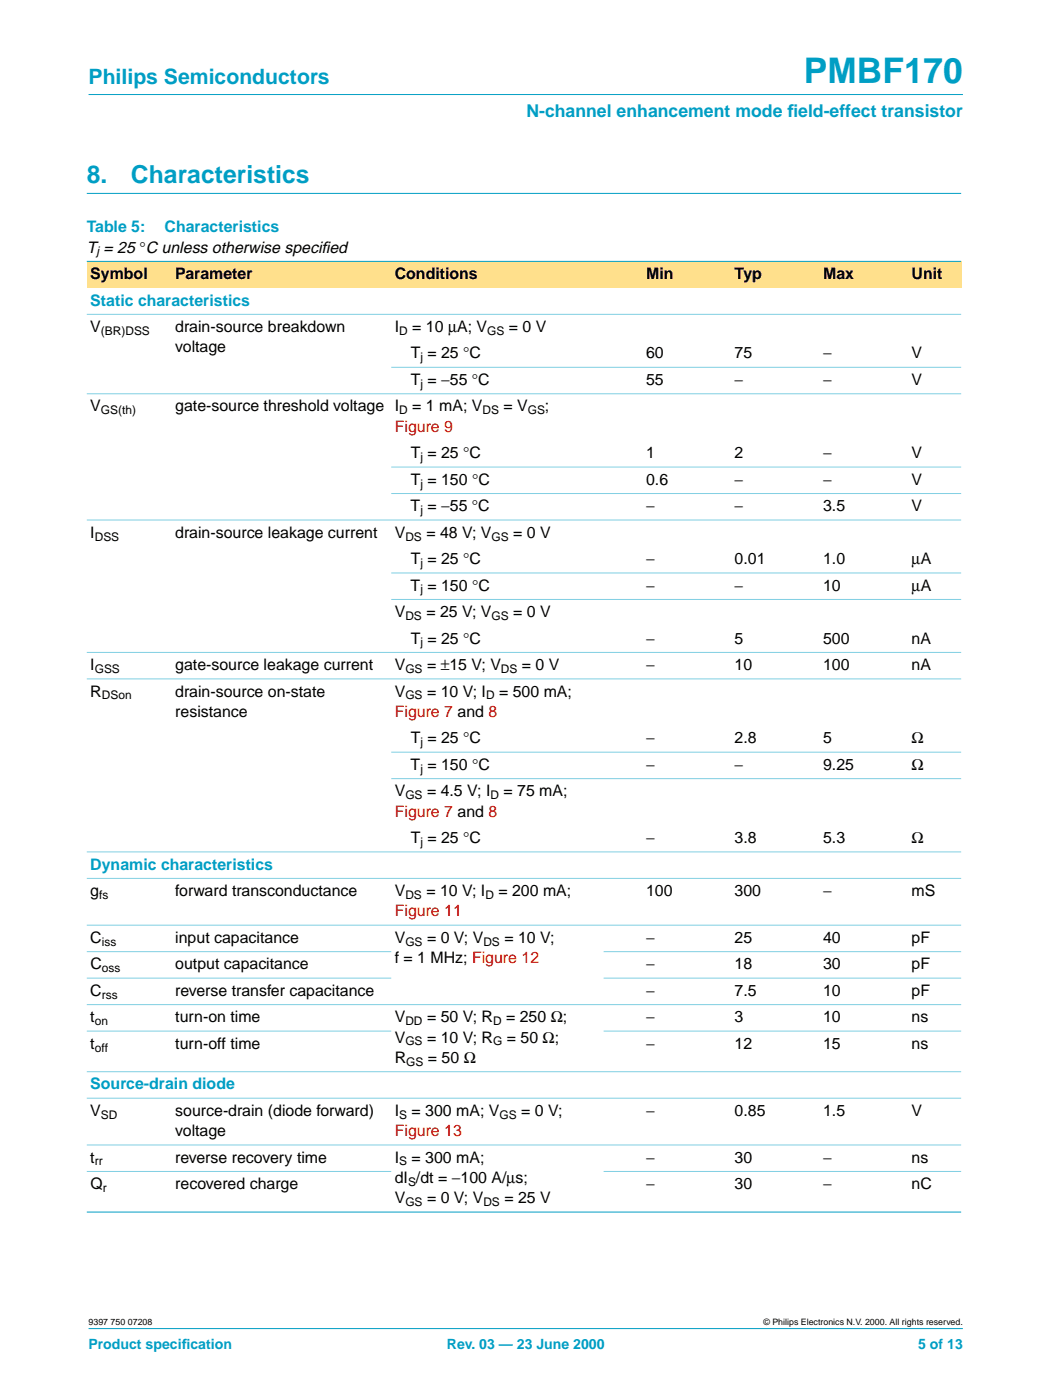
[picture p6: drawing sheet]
<svg xmlns="http://www.w3.org/2000/svg" width="210mm" height="280mm" viewBox="0 0 210 280" stroke-linecap="round" stroke-linejoin="round" font-family="sans-serif">
<defs><g id="words">
<text font-size="7.1" fill="#009ec4" x="160.6" y="16.5">PMBF170</text>
<g font-size="4.9" fill="#009ec4">
<text x="17.3" y="36.7">8.</text>
<text x="26.2" y="36.7">Characteristics</text>
</g>
<text font-size="4.2" fill="#009ec4" x="17.7" y="16.8">Philips Semiconductors</text>
<g font-size="3.5" fill="#009ec4">
<text x="105.2" y="23.4">N-channel enhancement mode f</text>
<text x="157.3" y="23.4">ield-effect transistor</text>
</g>
<g font-size="3.2" fill="#009ec4">
<text x="17.3" y="46.4">Table 5:</text>
<text x="32.9" y="46.4">Characteristics</text>
<text x="18" y="61">Static characteristics</text>
<text x="18" y="173.8">Dynamic characteristics</text>
<text x="18" y="217.7">Source-drain diode</text>
</g>
<g font-size="3.2">
<text x="17.3" y="50.5">T = 25 °C unless otherwise specif</text>
<text x="64.2" y="50.5">ied</text>
<text x="18" y="55.8">Symbol</text>
<text x="35" y="55.8">Parameter</text>
<text x="78.8" y="55.8">Conditions</text>
<text x="129" y="55.8">Min</text>
<text x="146.7" y="55.8">Typ</text>
<text x="164.4" y="55.8">Max</text>
<text x="182.1" y="55.8">Unit</text>
<text x="18" y="66.3">V</text>
<text x="35" y="66.3">drain-source breakdown</text>
<text x="35" y="70.4">voltage</text>
<text x="78.8" y="66.3">I</text>
<text x="82" y="71.6">T = 25 °C</text>
<text x="82.3" y="66.3">= 10 µA; V</text>
<text x="101.6" y="66.3">= 0 V</text>
<text x="129" y="71.6">60</text>
<text x="146.7" y="71.6">75</text>
<text x="164.4" y="71.6">−</text>
<text x="182.1" y="71.6">V</text>
<text x="82" y="76.9">T = −55 °C</text>
<text x="129" y="76.9">55</text>
<text x="146.7" y="76.9">−</text>
<text x="164.4" y="76.9">−</text>
<text x="182.1" y="76.9">V</text>
<text x="18" y="82.2">V</text>
<text x="35" y="82.2">gate-source threshold voltage I</text>
<text x="82.3" y="82.2">= 1 mA; V</text>
<text x="100.5" y="82.2">= V</text>
<text x="108.8" y="82.2">;</text>
<text x="82" y="91.6">T = 25 °C</text>
<text x="129" y="91.6">1</text>
<text x="146.7" y="91.6">2</text>
<text x="164.4" y="91.6">−</text>
<text x="182.1" y="91.6">V</text>
<text x="82" y="96.9">T = 150 °C</text>
<text x="129" y="96.9">0.6</text>
<text x="146.7" y="96.9">−</text>
<text x="164.4" y="96.9">−</text>
<text x="182.1" y="96.9">V</text>
<text x="18" y="107.4">I</text>
<text x="35" y="107.4">drain-source leakage current</text>
<text x="78.8" y="107.4">V</text>
<text x="82" y="102.1">T = −55 °C</text>
<text x="85.1" y="107.4">= 48 V; V</text>
<text x="102.5" y="107.4">= 0 V</text>
<text x="129" y="102.1">−</text>
<text x="146.7" y="102.1">−</text>
<text x="164.4" y="102.1">3.5</text>
<text x="182.1" y="102.1">V</text>
<text x="82" y="112.7">T = 25 °C</text>
<text x="129" y="112.7">−</text>
<text x="146.7" y="112.7">0.01</text>
<text x="164.4" y="112.7">1.0</text>
<text x="182.1" y="112.7">µA</text>
<text x="82" y="118">T = 150 °C</text>
<text x="129" y="118">−</text>
<text x="146.7" y="118">−</text>
<text x="164.4" y="118">10</text>
<text x="182.1" y="118">µA</text>
<text x="78.8" y="123.3">V</text>
<text x="85.1" y="123.3">= 25 V; V</text>
<text x="102.5" y="123.3">= 0 V</text>
<text x="82" y="128.6">T = 25 °C</text>
<text x="129" y="128.6">−</text>
<text x="146.7" y="128.6">5</text>
<text x="164.4" y="128.6">500</text>
<text x="182.1" y="128.6">nA</text>
<text x="18" y="133.9">I</text>
<text x="35" y="133.9">gate-source leakage current</text>
<text x="78.8" y="133.9">V</text>
<text x="85.3" y="133.9">= ±15 V; V</text>
<text x="104.2" y="133.9">= 0 V</text>
<text x="129" y="133.9">−</text>
<text x="146.7" y="133.9">10</text>
<text x="164.4" y="133.9">100</text>
<text x="182.1" y="133.9">nA</text>
<text x="18" y="139.2">R</text>
<text x="35" y="139.2">drain-source on-state</text>
<text x="35" y="143.2">resistance</text>
<text x="78.8" y="139.2">V</text>
<text x="85.3" y="139.2">= 10 V; I</text>
<text x="99.7" y="139.2">= 500 mA;</text>
<text x="82" y="148.5">T = 25 °C</text>
<text x="129" y="148.5">−</text>
<text x="146.7" y="148.5">2.8</text>
<text x="164.4" y="148.5">5</text>
<text x="182.1" y="148.5">Ω</text>
<text x="82" y="153.8">T = 150 °C</text>
<text x="129" y="153.8">−</text>
<text x="146.7" y="153.8">−</text>
<text x="164.4" y="153.8">9.25</text>
<text x="182.1" y="153.8">Ω</text>
<text x="78.8" y="159.1">V</text>
<text x="85.3" y="159.1">= 4.5 V; I</text>
<text x="100.6" y="159.1">= 75 mA;</text>
<text x="82" y="168.5">T = 25 °C</text>
<text x="129" y="168.5">−</text>
<text x="146.7" y="168.5">3.8</text>
<text x="164.4" y="168.5">5.3</text>
<text x="182.1" y="168.5">Ω</text>
<text x="18" y="179.1">g</text>
<text x="35" y="179.1">forward transconductance</text>
<text x="78.8" y="179.1">V</text>
<text x="85.1" y="179.1">= 10 V; I</text>
<text x="99.5" y="179.1">= 200 mA;</text>
<text x="129" y="179.1">100</text>
<text x="146.7" y="179.1">300</text>
<text x="164.4" y="179.1">−</text>
<text x="182.1" y="179.1">mS</text>
<text x="18" y="188.4">C</text>
<text x="35" y="188.4">input capacitance</text>
<text x="78.8" y="188.4">V</text>
<text x="85.3" y="188.4">= 0 V; V</text>
<text x="100.7" y="188.4">= 10 V;</text>
<text x="129" y="188.4">−</text>
<text x="146.7" y="188.4">25</text>
<text x="164.4" y="188.4">40</text>
<text x="182.1" y="188.4">pF</text>
<text x="18" y="193.7">C</text>
<text x="35" y="193.7">output capacitance</text>
<text x="78.8" y="192.5">f = 1 MHz; Figure 12</text>
<text x="129" y="193.7">−</text>
<text x="146.7" y="193.7">18</text>
<text x="164.4" y="193.7">30</text>
<text x="182.1" y="193.7">pF</text>
<text x="18" y="199">C</text>
<text x="35" y="199">reverse transfer capacitance</text>
<text x="129" y="199">−</text>
<text x="146.7" y="199">7.5</text>
<text x="164.4" y="199">10</text>
<text x="182.1" y="199">pF</text>
<text x="18" y="209.6">t</text>
<text x="18" y="204.3">t</text>
<text x="35" y="204.3">turn-on time</text>
<text x="35" y="209.6">turn-off time</text>
<text x="78.8" y="208.3">V</text>
<text x="78.8" y="204.3">V</text>
<text x="85.3" y="204.3">= 50 V; R</text>
<text x="85.3" y="208.3">= 10 V; R</text>
<text x="101.1" y="204.3">= 250 Ω;</text>
<text x="101.2" y="208.3">= 50 Ω;</text>
<text x="129" y="204.3">−</text>
<text x="129" y="209.6">−</text>
<text x="146.7" y="204.3">3</text>
<text x="146.7" y="209.6">12</text>
<text x="164.4" y="204.3">10</text>
<text x="164.4" y="209.6">15</text>
<text x="182.1" y="204.3">ns</text>
<text x="182.1" y="209.6">ns</text>
<text x="78.8" y="212.4">R</text>
<text x="85.5" y="212.4">= 50 Ω</text>
<text x="18" y="223">V</text>
<text x="35" y="223">source-drain (diode forward)</text>
<text x="35" y="227">voltage</text>
<text x="78.8" y="223">I</text>
<text x="82.2" y="223">= 300 mA; V</text>
<text x="104.1" y="223">= 0 V;</text>
<text x="129" y="223">−</text>
<text x="146.7" y="223">0.85</text>
<text x="164.4" y="223">1.5</text>
<text x="182.1" y="223">V</text>
<text x="18" y="232.3">t</text>
<text x="35" y="232.3">reverse recovery time</text>
<text x="78.8" y="232.3">I</text>
<text x="82.2" y="232.3">= 300 mA;</text>
<text x="129" y="232.3">−</text>
<text x="146.7" y="232.3">30</text>
<text x="164.4" y="232.3">−</text>
<text x="182.1" y="232.3">ns</text>
<text x="18" y="237.6">Q</text>
<text x="35" y="237.6">recovered charge</text>
<text x="78.8" y="236.4">dI /dt = −100 A/µs;</text>
<text x="129" y="237.6">−</text>
<text x="146.7" y="237.6">30</text>
<text x="164.4" y="237.6">−</text>
<text x="182.1" y="237.6">nC</text>
<text x="78.8" y="240.4">V</text>
<text x="85.3" y="240.4">= 0 V; V</text>
<text x="100.7" y="240.4">= 25 V</text>
</g>
<g font-size="3.2" fill="#f00">
<text x="78.8" y="86.3">Figure 9</text>
<text x="78.8" y="143.2">Figure 7 and 8</text>
<text x="78.8" y="163.2">Figure 7 and 8</text>
<text x="78.8" y="183.1">Figure 11</text>
<text x="78.8" y="227">Figure 13</text>
</g>
<g font-size="2.8" fill="#009ec4">
<text x="17.7" y="269.5">Product specif</text>
<text x="36.3" y="269.5">ication</text>
<text x="89.2" y="269.5">Rev. 03 — 23 June 2000</text>
<text x="183.4" y="269.5">5 of 13</text>
</g>
<g font-size="2.4">
<text x="19.3" y="51">j</text>
<text x="20.2" y="66.9">(BR)DSS</text>
<text x="79.7" y="66.9">D</text>
<text x="97.3" y="66.9">GS</text>
<text x="84" y="72.2">j</text>
<text x="84" y="77.5">j</text>
<text x="20.2" y="82.8">GS(th)</text>
<text x="79.7" y="82.8">D</text>
<text x="96.4" y="82.8">DS</text>
<text x="105.4" y="82.8">GS</text>
<text x="84" y="92.1">j</text>
<text x="84" y="97.4">j</text>
<text x="84" y="102.7">j</text>
<text x="18.9" y="108">DSS</text>
<text x="81" y="108">DS</text>
<text x="84" y="113.3">j</text>
<text x="98.2" y="108">GS</text>
<text x="84" y="118.6">j</text>
<text x="81" y="123.9">DS</text>
<text x="98.2" y="123.9">GS</text>
<text x="84" y="129.2">j</text>
<text x="18.9" y="134.5">GSS</text>
<text x="81" y="134.5">GS</text>
<text x="100" y="134.5">DS</text>
<text x="20.3" y="139.8">DSon</text>
<text x="81" y="139.8">GS</text>
<text x="97.1" y="139.8">D</text>
<text x="84" y="149.1">j</text>
<text x="84" y="154.4">j</text>
<text x="81" y="159.7">GS</text>
<text x="98" y="159.7">D</text>
<text x="84" y="169">j</text>
<text x="19.8" y="179.6">fs</text>
<text x="81" y="179.6">DS</text>
<text x="96.9" y="179.6">D</text>
<text x="20.3" y="189">iss</text>
<text x="81" y="189">GS</text>
<text x="96.5" y="189">DS</text>
<text x="20.3" y="194.3">oss</text>
<text x="20.3" y="199.6">rss</text>
<text x="18.9" y="204.8">on</text>
<text x="81" y="204.8">DD</text>
<text x="81" y="208.9">GS</text>
<text x="98.5" y="204.8">D</text>
<text x="98.5" y="208.9">G</text>
<text x="18.9" y="210.1">off</text>
<text x="81.1" y="213">GS</text>
<text x="20.2" y="223.5">SD</text>
<text x="79.7" y="223.5">S</text>
<text x="99.8" y="223.5">GS</text>
<text x="18.9" y="232.9">rr</text>
<text x="79.7" y="232.9">S</text>
<text x="20.5" y="238.2">r</text>
<text x="81.5" y="237">S</text>
<text x="81" y="241">GS</text>
<text x="96.5" y="241">DS</text>
</g>
<g font-size="1.8">
<text x="17.7" y="264.8">9397 750 07208</text>
<text x="152.5" y="264.8">© Philips Electronics N.V. 2000. All rights reserved.</text>
</g>
</g></defs>
<g fill="#009ec4" stroke="#009ec4" stroke-width=".2">
<path d="M17.7 18.9h174.6z"/>
<path d="M17.7 265.5h174.6z"/>
</g>
<path d="M17.3 38.6h174.7" fill="none" stroke="#009ec4" stroke-width=".2"/>
<g fill="#ffe08c">
<path d="M17.3 52.2h17v5.3h-17z" fill-rule="evenodd"/>
<path d="M34.3 52.2h43.8v5.3h-43.8z" fill-rule="evenodd"/>
<path d="M78.1 52.2h42.5v5.3h-42.5z" fill-rule="evenodd"/>
<path d="M120.6 52.2h7.7v5.3h-7.7z" fill-rule="evenodd"/>
<path d="M128.3 52.2h17.7v5.3h-17.7z" fill-rule="evenodd"/>
<path d="M146 52.2h17.7v5.3h-17.7z" fill-rule="evenodd"/>
<path d="M163.7 52.2h17.7v5.3h-17.7z" fill-rule="evenodd"/>
<path d="M181.4 52.2h10.6v5.3h-10.6z" fill-rule="evenodd"/>
</g>
<g fill="#009ec4" stroke="#009ec4" stroke-width=".2">
<path d="M17.3 52.2h174.7z"/>
<path d="M17.3 242.2h174.7z"/>
</g>
<g fill="#80cfe2" stroke="#80cfe2" stroke-width=".2">
<path d="M17.3 62.8h174.7z"/>
<path d="M78.1 73.4h113.9z"/>
<path d="M17.3 78.7h174.7z"/>
<path d="M78.1 93.3h113.9z"/>
<path d="M78.1 98.6h113.9z"/>
<path d="M17.3 103.9h174.7z"/>
<path d="M78.1 114.5h113.9z"/>
<path d="M78.1 119.8h113.9z"/>
<path d="M17.3 130.4h174.7z"/>
<path d="M17.3 135.7h174.7z"/>
<path d="M78.1 150.3h113.9z"/>
<path d="M78.1 155.6h113.9z"/>
<path d="M17.3 170.2h174.7z"/>
<path d="M17.3 175.5h174.7z"/>
<path d="M17.3 184.9h174.7z"/>
<path d="M17.3 190.2h60.8z"/>
<path d="M120.6 190.2h71.4z"/>
<path d="M17.3 195.5h60.8z"/>
<path d="M120.6 195.5h71.4z"/>
<path d="M17.3 200.7h174.7z"/>
<path d="M17.3 206h60.8z"/>
<path d="M120.6 206h71.4z"/>
<path d="M17.3 214.2h174.7z"/>
<path d="M17.3 219.4h174.7z"/>
<path d="M17.3 228.8h174.7z"/>
<path d="M17.3 234.1h60.8z"/>
<path d="M120.6 234.1h71.4z"/>
</g>
<use href="#words"/>
</svg>
